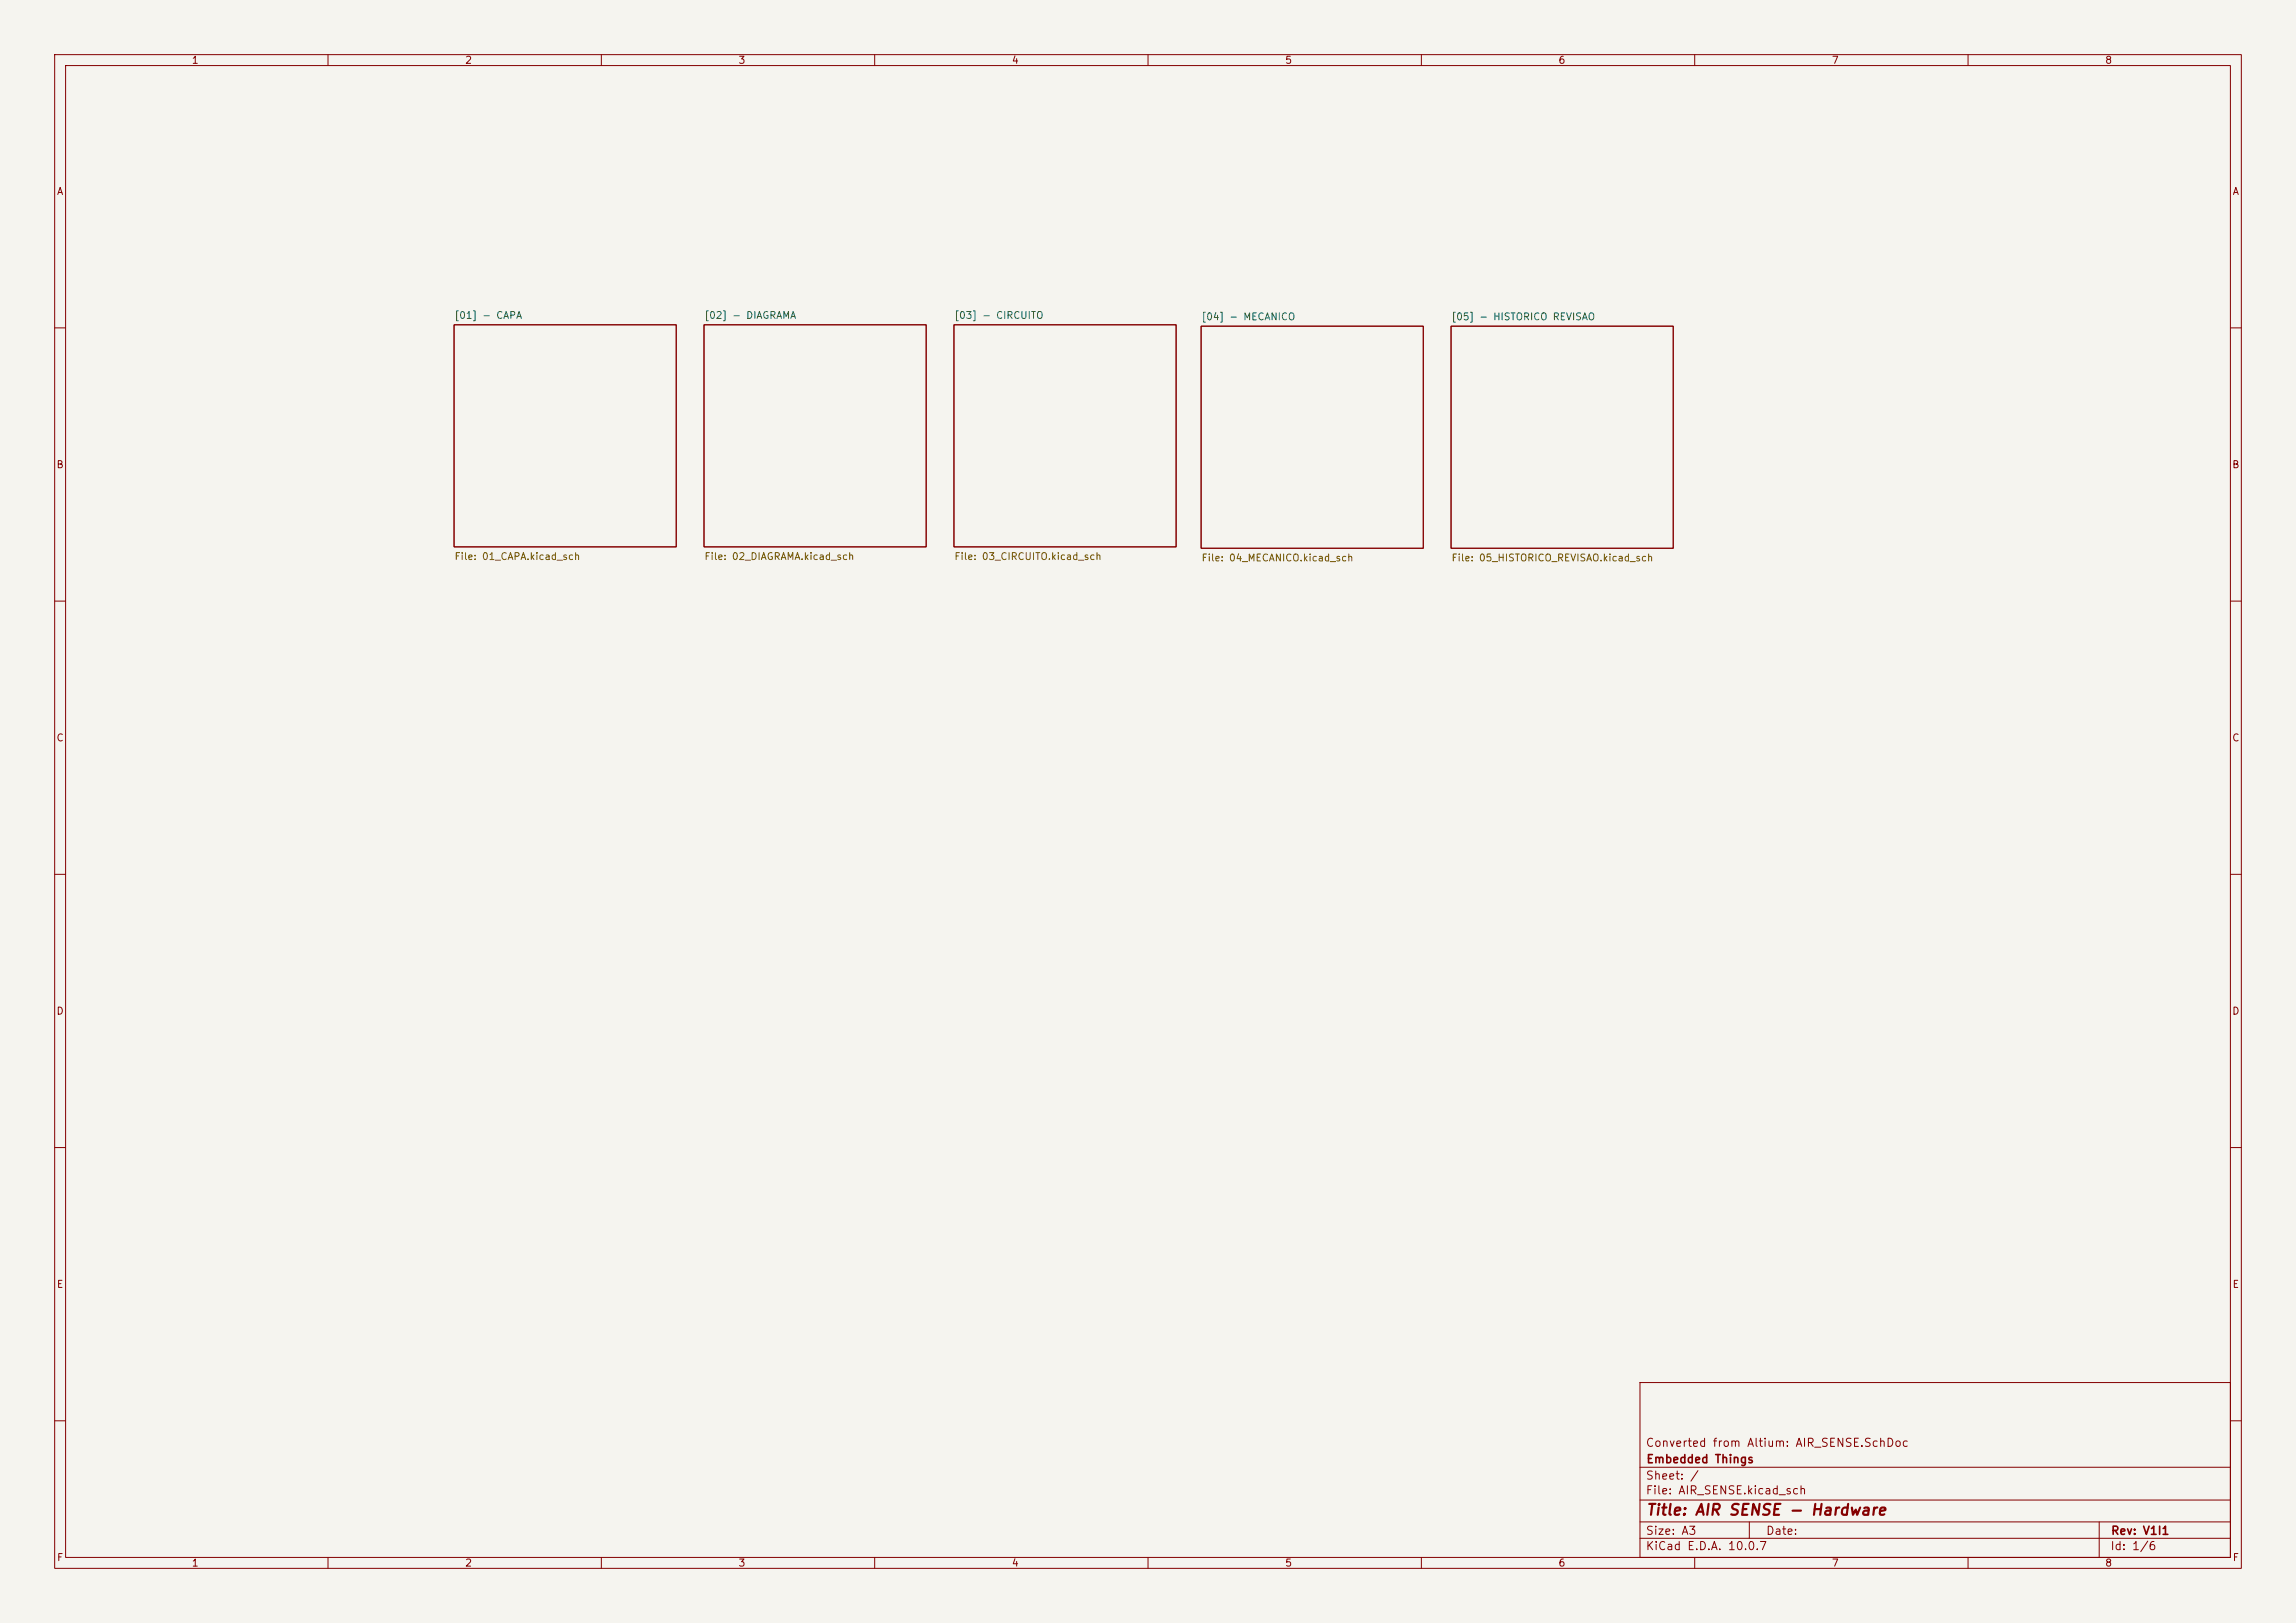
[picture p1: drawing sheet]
<svg xmlns="http://www.w3.org/2000/svg" width="420mm" height="297mm" viewBox="0 0 420 297" stroke-linecap="round" stroke-linejoin="round" font-family="sans-serif">
<defs><g id="words">
<text font-size="2" fill="#840000" x="301" y="277.8">Title: AIR SENSE - Hardware</text>
<g font-size="1.5" fill="#840000">
<text x="300.9" y="265.1">Converted from Altium: AIR_SENSE.SchDoc</text>
<text x="301" y="268.1">Embedded Things</text>
<text x="300.9" y="273.8">File: AIR_SENSE.kicad_sch</text>
<text x="300.9" y="271.1">Sheet: /</text>
<text x="300.9" y="281.2">Size: A3</text>
<text x="322.9" y="281.2">Date:</text>
<text x="386" y="281.2">Rev: V1I1</text>
<text x="300.9" y="284">KiCad E.D.A. 10.0.7</text>
<text x="385.9" y="284">Id: 1/6</text>
</g>
<g font-size="1.3" fill="#840000">
<text x="35" y="12">1</text>
<text x="85" y="12">2</text>
<text x="135" y="12">3</text>
<text x="185" y="12">4</text>
<text x="235" y="12">5</text>
<text x="285" y="12">6</text>
<text x="335" y="12">7</text>
<text x="385" y="12">8</text>
<text x="10.3" y="36">A</text>
<text x="408.3" y="36">A</text>
<text x="10.2" y="86">B</text>
<text x="408.2" y="86">B</text>
<text x="10.2" y="136">C</text>
<text x="408.2" y="136">C</text>
<text x="10.2" y="186">D</text>
<text x="408.2" y="186">D</text>
<text x="10.3" y="236">E</text>
<text x="408.3" y="236">E</text>
<text x="10.3" y="286">F</text>
<text x="35" y="287">1</text>
<text x="85" y="287">2</text>
<text x="135" y="287">3</text>
<text x="185" y="287">4</text>
<text x="235" y="287">5</text>
<text x="285" y="287">6</text>
<text x="335" y="287">7</text>
<text x="385" y="287">8</text>
<text x="408.3" y="286">F</text>
</g>
<g font-size="1.3" fill="#006464">
<text x="83" y="58.7">[01] - CAPA</text>
<text x="128.8" y="58.7">[02] - DIAGRAMA</text>
<text x="174.5" y="58.7">[03] - CIRCUITO</text>
<text x="219.7" y="58.9">[04] - MECANICO</text>
<text x="265.4" y="58.9">[05] - HISTORICO REVISAO</text>
</g>
<g font-size="1.3" fill="#725600">
<text x="83" y="102.8">File: 01_CAPA.kicad_sch</text>
<text x="128.8" y="102.8">File: 02_DIAGRAMA.kicad_sch</text>
<text x="174.5" y="102.8">File: 03_CIRCUITO.kicad_sch</text>
<text x="219.7" y="103">File: 04_MECANICO.kicad_sch</text>
<text x="265.4" y="103">File: 05_HISTORICO_REVISAO.kicad_sch</text>
</g>
</g></defs>
<path d="M0 0h420v297h-420z" fill="#f5f4ef" stroke="#f5f4ef" stroke-width=".18"/>
<g fill="none" stroke="#840000" stroke-width=".18">
<path d="M10 10h400v277h-400zM12 12h396v273h-396zM60 10v2M110 10v2M160 10v2M210 10v2M260 10v2M310 10v2M360 10v2M83.1 59.4h40.6v40.7h-40.6zM128.8 59.4h40.6v40.7h-40.6zM174.5 59.4h40.6v40.7h-40.6z"/>
<path d="M219.7 59.7h40.6v40.6h-40.6zM265.4 59.7h40.7v40.6h-40.7zM10 60h2M408 60h2M10 110h2M408 110h2M10 160h2M408 160h2M10 210h2M408 210h2M300 253h108v32h-108zM10 260h2"/>
<path d="M300 278.5h108M300 274.5h108M300 268.5h108M320 278.5v3M384 278.5v6.5M408 260h2M60 285v2M110 285v2M160 285v2M210 285v2M260 285v2M300 281.5h108"/>
<path d="M310 285v2M360 285v2"/>
</g>
<use href="#words"/>
</svg>
